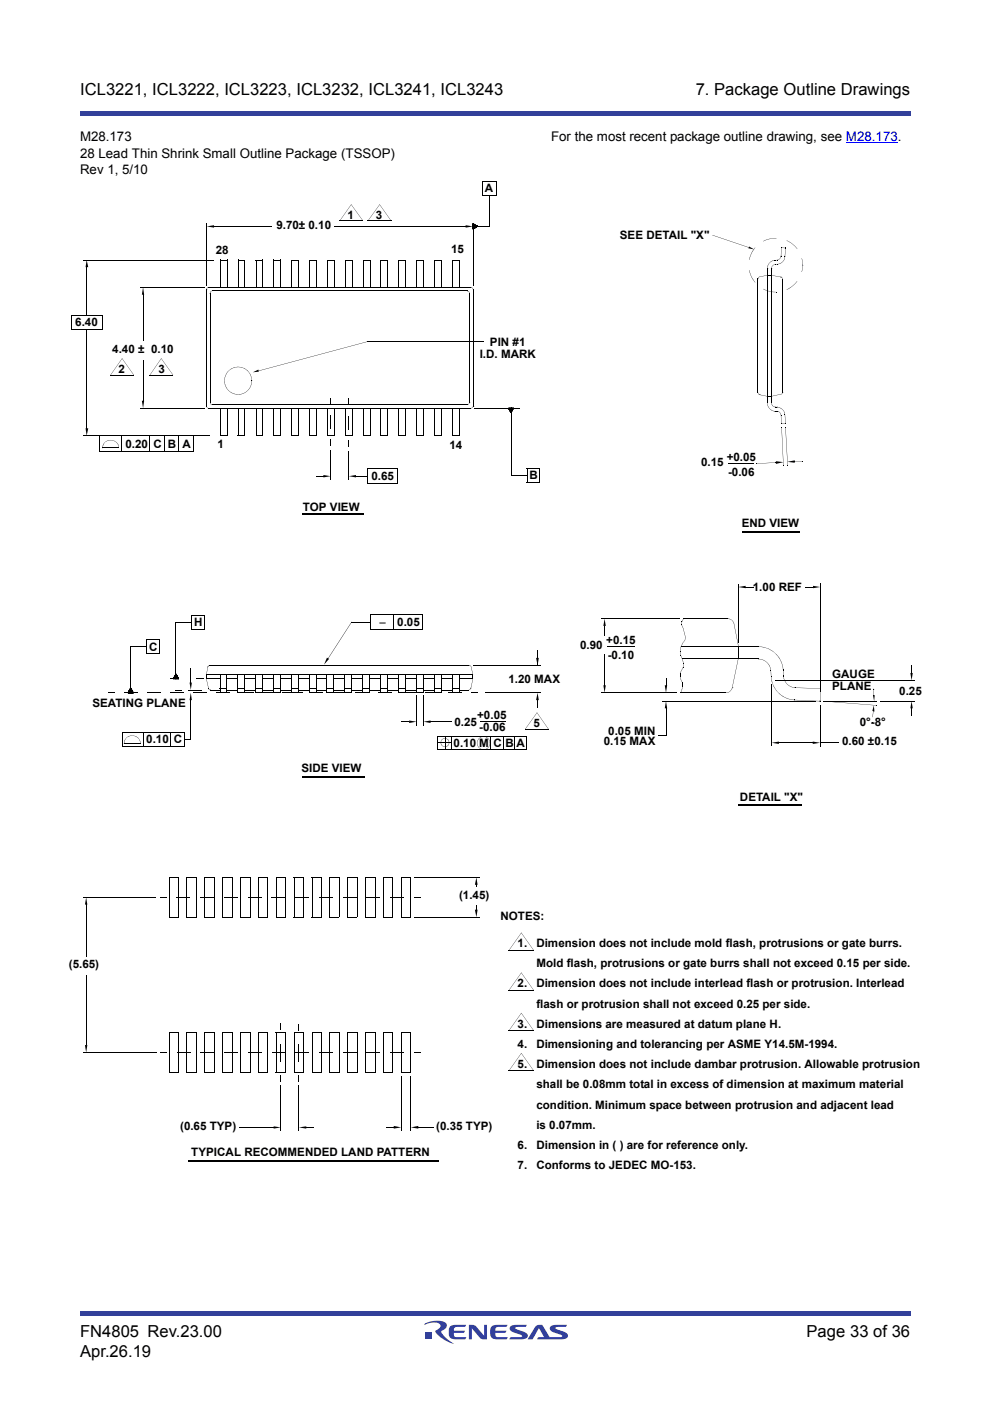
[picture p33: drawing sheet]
<svg xmlns="http://www.w3.org/2000/svg" width="210mm" height="297mm" viewBox="0 0 210 297" stroke-linecap="round" stroke-linejoin="round" font-family="sans-serif">
<defs><g id="words">
<g font-size="3.5">
<text x="17" y="20.1">ICL3221, ICL3222, ICL3223, ICL3232, ICL3241, ICL3243</text>
<text x="147.5" y="20.1">7. Package Outline Drawings</text>
<text x="17" y="283.4">FN4805 Rev.23.00</text>
<text x="17" y="287.6">Apr.26.19</text>
<text x="171" y="283.4">Page 33 of 36</text>
</g>
<g font-size="2.8">
<text x="17" y="29.9">M28.173</text>
<text x="116.8" y="29.9">For the most recent package outline drawing, see M28.173.</text>
<text x="17" y="33.4">28 Lead Thin Shrink Small Outline Package (TSSOP)</text>
<text x="17" y="37">Rev 1, 5/10</text>
</g>
<g font-size="2.5">
<text x="102.8" y="40.7">A</text>
<text x="73.7" y="46.4">1</text>
<text x="79.7" y="46.4">3</text>
<text x="45.8" y="53.8">28</text>
<text x="58.6" y="48.5">9.70± 0.10</text>
<text x="95.7" y="53.6">15</text>
<text x="131.4" y="50.6">SEE DETAIL &quot;X&quot;</text>
<text x="16" y="69.2">6.40</text>
<text x="23.8" y="74.9">4.40 ± 0.10</text>
<text x="101.7" y="75.8">I.D. MARK</text>
<text x="103.9" y="73.3">PIN #1</text>
<text x="25.1" y="79">2</text>
<text x="33.6" y="79">3</text>
<text x="26.6" y="94.9">0.20 C B</text>
<text x="38.7" y="94.9">A</text>
<text x="46.1" y="95.1">1</text>
<text x="95.3" y="95.2">14</text>
<text x="78.8" y="101.8">0.65</text>
<text x="112.2" y="101.6">B</text>
<text x="148.6" y="98.8">0.15</text>
<text x="154.1" y="97.7">+0.05</text>
<text x="154.4" y="100.8">-0.06</text>
<text x="64.2" y="108.4">TOP VIEW</text>
<text x="157.3" y="111.7">END VIEW</text>
<text x="159.6" y="125.3">1.00 REF</text>
<text x="31.6" y="138">C</text>
<text x="41.1" y="132.7">H</text>
<text x="80.3" y="132.7">-</text>
<text x="84.2" y="132.7">0.05</text>
<text x="123" y="137.6">0.90</text>
<text x="128.5" y="136.6">+0.15</text>
<text x="128.8" y="139.6">-0.10</text>
<text x="176.4" y="143.7">GAUGE</text>
<text x="19.6" y="149.9">SEATING PLANE</text>
<text x="107.8" y="144.7">1.20 MAX</text>
<text x="176.4" y="146.4">PLANE</text>
<text x="190.7" y="147.3">0.25</text>
<text x="96.3" y="153.8">0.25</text>
<text x="101.2" y="152.5">+0.05</text>
<text x="101.6" y="155.1">-0.06</text>
<text x="113.1" y="154.1">5</text>
<text x="129" y="155.8">0.05 MIN</text>
<text x="182.3" y="154">0°-8°</text>
<text x="31" y="157.6">0.10</text>
<text x="36.8" y="157.6">C</text>
<text x="96.2" y="158.3">0.10 M</text>
<text x="104.6" y="158.3">C B</text>
<text x="109.5" y="158.3">A</text>
<text x="128" y="157.9">0.15 MAX</text>
<text x="178.5" y="158">0.60 ±0.15</text>
<text x="63.9" y="163.7">SIDE VIEW</text>
<text x="156.9" y="169.8">DETAIL &quot;X&quot;</text>
<text x="97.3" y="190.6">(1.45)</text>
<text x="106.1" y="195.1">NOTES:</text>
<text x="109.7" y="200.7">1.</text>
<text x="113.7" y="200.7">Dimension does not include mold flash, protrusions or gate burrs.</text>
<text x="14.6" y="205.3">(5.65)</text>
<text x="109.7" y="209.3">2.</text>
<text x="113.7" y="205">Mold flash, protrusions or gate burrs shall not exceed 0.15 per side.</text>
<text x="113.7" y="209.3">Dimension does not include interlead flash or protrusion. Interlead</text>
<text x="113.7" y="213.6">flash or protrusion shall not exceed 0.25 per side.</text>
<text x="109.7" y="217.9">3.</text>
<text x="113.7" y="217.9">Dimensions are measured at datum plane H.</text>
<text x="109.7" y="226.5">5.</text>
<text x="109.7" y="222.2">4.</text>
<text x="113.7" y="222.2">Dimensioning and tolerancing per ASME Y14.5M-1994.</text>
<text x="113.7" y="226.5">Dimension does not include dambar protrusion. Allowable protrusion</text>
<text x="113.7" y="230.8">shall be 0.08mm total in excess of dimension at maximum material</text>
<text x="38.2" y="239.6">(0.65 TYP)</text>
<text x="92.5" y="239.5">(0.35 TYP)</text>
<text x="113.7" y="235.1">condition. Minimum space between protrusion and adjacent lead</text>
<text x="113.7" y="239.4">is 0.07mm.</text>
<text x="40.6" y="245.1">TYPICAL RECOMMENDED LAND PATTERN</text>
<text x="109.7" y="243.6">6.</text>
<text x="113.7" y="243.6">Dimension in ( ) are for reference only.</text>
<text x="109.7" y="247.9">7.</text>
<text x="113.7" y="247.9">Conforms to JEDEC MO-153.</text>
</g>
</g></defs>
<g fill="#32409a">
<path d="M17 23.5h176v1h-176z"/>
<path d="M17 278h176v1.1h-176z"/>
</g>
<path d="M90 280h30.4v4.9h-30.4z" fill="#fff"/>
<g fill="#333f99">
<path d="M99.4 280.9h1l.4 .2 1.8 2.1v-2.3h.7v3.1l-1.4-.2-1.9-2.2v2.4h-.6z"/>
<path d="M95.4 281.3l.7-.4h2.7l-.2 .4-2 .1a.62 .62 0 0 0-.4 .7h2.4l-.3 .5h-2.1v.4l.2 .4 .2 .1h2.3l-.3 .4-2 .1a1.19 1.19 0 0 1-1.4-1.2v-1.2z"/>
<path d="M104.2 281.3l.7-.4h2.7l-.2 .4-2 .1a.62 .62 0 0 0-.4 .7h2.4l-.3 .5h-2.1v.4l.2 .4 .2 .1h2.3l-.3 .4-2 .1a1.19 1.19 0 0 1-1.5-1.2l.1-1.2z"/>
<path d="M108.2 281.2l.7-.3h2.8l-.2 .4-2.2 .2v.2l.5 .2a2.88 2.88 0 0 1 2.1 1.1 .74 .74 0 0 1-.9 .9l-3 .1 .2-.5 2.5-.1v-.3l-.5-.2a2.87 2.87 0 0 1-2.1-1z"/>
<path d="M113.6 281.2a1.57 1.57 0 0 1 1.4-.3l1.6 2.6 2.6-.1v-.3l-.5-.2a2.87 2.87 0 0 1-2.1-1 .74 .74 0 0 1 .8-1h2.8l-.2 .4-2.2 .2v.2l.5 .2a2.88 2.88 0 0 1 2.1 1.1 .74 .74 0 0 1-.8 .9l-5.7 .1 .2-.5h1.3l-1.1-1.9-1.4 2.4h-1z"/>
<path d="M90.2 282.4h1.4v1.4h-1.4z"/>
<path d="M90.1 280.6a4.9 4.9 0 0 1 4.4-.1 1.05 1.05 0 0 1-.7 1.6l-.3 .2a6 6 0 0 0 2.7 2.6 6.2 6.2 0 0 1-3.9-2.7l.2-.2a.93 .93 0 0 0 .7-1.3 4.1 4.1 0 0 0-3.2 .2z"/>
</g>
<g fill="#000">
<path d="M46.7 55.1l1.5 .1zM50.4 55.1l1.5 .1zM54.3 55.1l1.5 .1zM58.1 55.1l1.5 .1zM61.8 55.1l1.5 .1zM65.6 55.1l1.5 .1zM69.4 55.1l1.5 .1zM74.4 43.3l-2.3 3.5zM73.2 55.1l1.5 .1zM74.4 43.4l2.5 3.4zM77 55.1l1.5 .1zM80.5 43.3l-2.5 3.5z"/>
<path d="M80.7 55.1l1.5 .1zM80.5 43.4l2.4 3.4zM84.5 55.1l1.5 .1zM88.3 55.1l1.6 .1zM92.1 55.1l1.5 .1zM95.9 55.1l1.5 .1zM100.2 47.3h.2v1.3h-.2zM100.2 47.9h.2v.2h-.2zM100.2 48.4h.3v.1h-.3zM100.2 48.4h.2v.1h-.2zM100.2 48.5h.2zM100.2 48.5l.2 .1z"/>
<path d="M100.2 48.4h.2v.2h-.2zM100.2 47.5h.2zM100.2 47.6l.2-.1zM100.2 47.6h.2zM100.2 47.7l.2-.1zM100.2 47.8l.2-.1zM100.2 47.8h.2zM100.2 47.9l.2-.1zM100.2 47.9h.2zM100.2 48h.2zM100.2 48.1l.2-.1zM100.2 48.1h.2z"/>
<path d="M100.2 48.2l.2-.1zM100.2 48.2h.2zM100.2 48.3l.2-.1zM100.2 48.3h.2zM100.2 48.4l.2-.1zM100.2 47.5l.2-.1zM100.2 47.4h.2zM100.3 47.3v.2zM100.3 48h.2zM100.2 47.9l.2-.1 .1 .2h-.2zM100.2 48l.2-.1zM100.4 47.9v.2z"/>
<path d="M100.3 48.5h.2zM100.2 48.4l.2-.1 .1 .1-.2 .1zM100.4 48.4v.2zM100.2 48.5l.2-.1zM100.3 47.5h.1zM100.4 47.9l-.1 .2zM100.4 48h.2zM100.2 47.9l.2-.1 .1 .2h-.1zM100.3 48l.2-.1zM100.5 47.9l-.1 .2zM100.2 47.9l.2-.1 .1 .1-.1 .2zM100.4 48.4h.2z"/>
<path d="M100.2 48.2h.2l.1 .1-.1 .1zM100.5 48.3l-.1 .2zM100.2 48.3l.2-.1 .1 .1-.1 .2zM100.4 48.5h.2zM100.2 48.3l.2-.1 .1 .2-.1 .1zM100.5 48.4l-.1 .2zM100.2 48.4l.2-.1 .1 .1-.1 .1zM100.3 47.5h.2zM100.3 47.6l.2-.1zM100.4 48.1l.2-.1zM100.2 47.8l.2-.1 .2 .3-.2 .1zM100.4 48l.2-.1z"/>
<path d="M100.6 47.9l-.1 .2zM100.2 47.9l.2-.1 .2 .1-.2 .2zM100.4 48.5l.2-.1zM100.2 48.2l.2-.1 .2 .2-.2 .2zM100.6 48.3l-.1 .2zM100.2 48.3l.2-.2 .2 .2-.2 .2zM100.4 47.6l.2-.1zM100.5 47.9v.2zM100.5 48.1l.2-.1zM100.2 47.8l.2-.2 .2 .4-.1 .1zM100.6 47.9v.2zM100.2 47.8l.2-.1 .2 .2-.1 .2z"/>
<path d="M100.5 48.4l.2-.1zM100.2 48.1l.2-.1 .2 .3-.1 .1zM100.6 48.3v.2zM100.5 48.5l.2-.1zM100.2 48.1l.2-.1 .2 .3-.1 .2zM100.2 48.2l.2-.1 .2 .2-.1 .2zM100.4 47.6h.2zM100.2 47.7l.2-.1 .3 .4-.2 .1zM100.5 48l.2-.1zM100.2 47.8l.2-.2 .3 .4-.2 .1zM100.2 48.1l.2-.1 .3 .3-.2 .1zM100.5 47.6h.2z"/>
<path d="M100.6 47.6v.2zM100.6 48.1l.2-.1zM100.2 47.6l.2-.1 .4 .5-.2 .1zM100.6 48l.2-.1zM100.8 47.9l-.1 .2zM100.4 47.6l.4 .3-.2 .2-.4-.4zM100.8 48.2l-.1 .2zM100.4 48.1l.1-.2 .3 .3-.2 .1zM100.8 48.3l-.1 .2zM100.4 47.9l.4 .4-.2 .1-.3-.3zM100.6 47.7l.2-.1zM100.7 47.9l-.1 .2z"/>
<path d="M100.4 47.9l.4 .3-.2 .1-.3-.2zM100.7 48.1l.2-.1zM100.2 47.6l.2-.1 .4 .5-.1 .1zM100.8 47.9v.2zM100.2 47.6l.2-.1 .4 .4-.1 .2zM100.8 48.1v.2zM100.5 48.1l.1-.2 .2 .2-.1 .2zM100.8 48.2v.2zM100.4 48.1l.2-.2 .2 .3-.1 .1zM100.6 47.8l.2-.1zM100.7 47.9v.2zM100.6 47.9l.2 .2-.1 .2-.2-.2z"/>
<path d="M100.5 47.9l.3 .3-.1 .1-.3-.2zM100.9 48.1l-.1 .2zM100.5 48.1l.2-.2 .2 .2-.2 .2zM100.9 47.9l-.1 .2zM100.2 47.6l.2-.2 .5 .5-.2 .2zM100.2 47.5l.2-.1 .5 .6-.2 .1zM100.3 47.6l.1-.1 .5 .5-.2 .1zM100.7 47.8l.2-.1zM100.6 47.9l.3 .2-.1 .2-.3-.2zM100.8 47.6v.2zM100.9 48.1v.2zM100.7 48.1l.1-.2 .1 .2-.1 .1z"/>
<path d="M100.6 48.1l.2-.2 .1 .2-.1 .2zM100.8 48l.1-.1zM100.9 47.9v.2zM100.3 47.6l.1-.2 .5 .5-.1 .2zM100.8 48.1l.2-.1zM100.4 47.6l.1-.1 .4 .5-.1 .1zM100.4 47.6l.1-.1 .4 .4-.1 .2zM100.4 47.6l.2-.1 .3 .5-.1 .1zM100.8 47.8l.1-.1zM100.8 47.8h.1zM100.7 47.9l.2 .2-.1 .1-.2-.1zM100.7 47.9l.2 .2-.1 .2-.2-.2z"/>
<path d="M100.8 48l.2-.1zM101 47.9l-.1 .2zM100.4 47.6l.2-.1 .4 .4-.1 .2zM100.5 47.7l.1-.1 .4 .3-.1 .2zM100.9 48.1l.1-.1zM100.5 47.7l.2-.1 .3 .4-.1 .1zM100.8 47.8h.2zM101 48.1v.2zM100.8 47.9l.2 .2-.1 .1-.2-.1zM101 48.1v.1zM100.9 47.9l.1 .2-.1 .1-.1-.1zM101 47.9v.2z"/>
<path d="M100.7 47.6l.3 .3-.1 .2-.3-.3zM101.1 48.1l-.1 .2zM100.8 48.1l.1-.2 .2 .2-.2 .1zM101.1 48l-.1 .2zM100.9 48.1l.2-.1zM100.9 48l.2-.1zM101.1 47.9l-.1 .2zM100.8 47.6l.3 .3-.2 .2-.3-.3zM100.7 47.8l.1-.2 .3 .4-.2 .1zM100.7 47.8l.1-.1 .3 .2-.2 .2zM100.7 47.8l.2-.1 .2 .3-.2 .1zM100.9 47.9l.2-.1z"/>
<path d="M100.8 47.9l.2 .2v.1l-.2-.1zM101 48v.2zM100.9 47.9l.1 .1v.2l-.2-.1zM101 47.9h.2v.3h-.2zM101 47.9h.2v.2h-.2zM101.1 48v.2zM101 48.1l.2-.1zM100.8 47.8l.1-.1 .2 .3-.1 .1zM101.1 47.9v.2zM100.8 47.9l.1-.1 .2 .1-.1 .2zM101 48h.2zM100.9 47.9l.1-.1 .2 .2h-.2z"/>
<path d="M101 47.9l.2-.1zM100.9 47.9h.2zM101 47.9l.1 .1-.1 .2-.1-.1zM100.9 47.7l.2 .2-.1 .2-.2-.3zM101 47.9h.3v.2h-.3zM101.2 47.9l-.1 .2zM100.9 47.9l.1-.1 .2 .1-.1 .2zM100.9 47.9l.2-.1 .1 .1-.1 .2zM101.1 48h.2zM101 47.9l.2-.1v.2h-.1zM101 48l.2-.1zM101 47.9h.2z"/>
<path d="M101.1 47.9h.2v.2h-.2zM101.3 47.9l-.1 .2zM101.1 48l.2-.1zM101.2 47.9v.2zM100.4 47.4l.8 .5v.2l-.9-.6zM101.2 47.9l.1 .1zM100.3 48.5l.9-.6v.2l-.8 .5zM151.1 49.8l7.6 2.7zM158.8 57.3l.9 2.1-.5-1zM159 54.5l-.1 .6zM159.7 59.4l.3 .4zM160 59.8l.1 .1z"/>
<path d="M160.1 52.5l-1.1 2 .4-1.1zM161.1 58.7l1.6-.3zM160.9 58.7h.2l-.4 .4zM161.8 51.1l.4-.2zM162.6 56.9l.1 1.5zM162.6 58.3l1 .1zM162.2 50.9l.6-.1zM163.5 56.9l.1 1.5zM163.3 55.6l1-.4-1.1 .5-.6 1.2 .2-.7zM163.8 56.3l.6-.3-.6 .3-.3 .6zM162.8 50.7l1.8-.2zM164.8 56l.6-.1 .5-.4 .4-.5 .1-.6a1.53 1.53 0 0 1-1.6 1.6z"/>
<path d="M164.8 55.1l.5-.3 .3-.5a.74 .74 0 0 1-.8 .8zM164.4 56h.4zM164.3 55.2l.5-.1zM165.6 52.5v1.8zM165.6 58.7l.3 .2v.3zM165.7 52.5l.8 .1zM166.5 52.6l-.1 1.8zM166.8 50.9l.4 .3zM167.2 51.2l.5 .3zM169 59.6l-.1 .2zM167.6 51.5l.9 .6 .6 .7zM170.1 56.2l-.1 1.5z"/>
<path d="M169.9 54.8l.2 .2zM170 55l.2 .6zM170.1 55.6l.1 .6zM25.9 76l-2.4 3.5zM25.9 76l2.4 3.5zM34.2 76l-2.4 3.5zM34.2 76l2.5 3.5zM43.9 61l.3-.1-.4 .5zM44.6 61.8l.4-.1-.3 .1-.1 .4zM54.8 78.6l23.2-6.2zM99.1 61.6l.3 .2 .2 .4zM99.8 60.9l.4 .1 .2 .4z"/>
<path d="M161.8 61.2l2.1 .7-1.1-.2zM163.9 61.9l.5 .1zM164.4 61.9l.2 .1zM166.8 61.4l1.7-1.2-.8 .8zM168.8 59.8l-.3 .4zM22.4 93.6a1.68 1.68 0 0 1 1.8-.2 1.68 1.68 0 0 1 1 1.5l-.2-.6-.4-.5-.5-.3-.6-.2-.7 .2-.6 .3-.4 1.1a1.22 1.22 0 0 1 .6-1.3zM43.8 86.1l.4 .5-.3-.2zM44.5 85.4l.5 .4-.3-.1zM46.7 92.4h1.5zM50.4 92.4h1.5zM48.6 78.5a2.87 2.87 0 0 1 3.1-.5 2.87 2.87 0 0 1 1.7 2.7l-.1-.6a2.82 2.82 0 0 0-1.2-1.8 2.8 2.8 0 0 0-2.2-.4l-1 .4-.4 .4-.8 1.4a2.95 2.95 0 0 0 .4 2.3v-.1a2.82 2.82 0 0 0 1.8 1.2 2.91 2.91 0 0 0 2.2-.4l.8-.7 .4-1.1 .1-.6a2.92 2.92 0 0 1-4.2 2.7 2.92 2.92 0 0 1-.6-4.9zM54.3 92.4h1.4z"/>
<path d="M58.1 92.4h1.4zM61.8 92.4h1.5zM65.6 92.4h1.5zM69.4 92.4h1.5zM70.1 84.5l.1 1.4zM70.1 93.1l.1 1.4zM73.2 92.4h1.5zM73.9 84.5l.1 1.4zM73.9 93.3l.1 1.4zM77 92.4h1.5zM80.7 92.4h1.5zM84.5 92.4h1.5z"/>
<path d="M88.3 92.4h1.5zM92.1 92.4h1.5zM95.9 92.4h1.5zM99 85.8l.4-.2 .1-.3a.37 .37 0 0 1-.5 .5zM99.8 86.5l.3-.1 .2-.3a.39 .39 0 0 1-.5 .4zM107.7 86.5l.1 .1zM107.7 86.5h.2v.1h-.2zM107.7 86.5h.2zM107.8 86.5h.1v.1h-.1zM107.8 86.6h.1zM107.8 86.5h1.2v.1h-1.2zM107.7 86.7h.2z"/>
<path d="M107.9 86.5l.2 .1-.2 .1-.1-.1zM107.7 86.6l.2 .1zM107.9 86.5v.2zM107.8 86.8l.2 .1zM108.1 86.5l.1 .1-.2 .3-.1-.2zM107.8 86.7l.2 .1zM108.1 86.5l.1 .1-.2 .2-.1-.1zM107.9 86.7l.1 .1zM108 86.5l.1 .1-.1 .2-.1-.1zM107.8 86.7h.2zM108 86.5l.1 .1-.1 .1-.1-.1zM107.9 86.5l.2 .1z"/>
<path d="M107.9 86.7l.2-.2 .1 .1-.2 .2zM107.9 86.9h.2zM108.2 86.5l.2 .1-.3 .3-.2-.1zM107.9 86.8l.2 .1zM108.2 86.5l.1 .1-.2 .3-.2-.2zM107.9 86.8l.4-.3 .1 .1-.3 .3zM107.9 87l.2 .1zM108.3 86.6l.1 .1-.3 .4-.1-.2zM107.9 86.9l.2 .1zM108.3 86.6l.1 .1-.3 .3-.1-.1zM108 86.4l.1 .2zM108 86.5l.2 .1z"/>
<path d="M108 86.9l.3-.2 .1 .1-.3 .3zM108 86.9l.3-.3 .1 .1-.3 .3zM108 87.1l.2 .1zM108.3 86.8l.1 .1-.2 .3-.1-.1zM108 87.1h.2zM108.3 86.7l.1 .2-.2 .2-.1-.1zM108 87l.2 .1zM108.3 86.7l.1 .1-.2 .3-.1-.2zM108.1 86.5l.1 .1zM108.1 87.1l.2-.2 .1 .1-.2 .2zM108.1 87l.2-.2 .1 .1-.2 .2zM108.1 87.2h.1z"/>
<path d="M108.3 86.9l.1 .2-.2 .1-.1-.1zM108.1 87.1l.1 .1zM108.3 86.9l.1 .1-.2 .2-.1-.1zM108.1 86.5l.2 .1zM108.1 87.2l.1 .1zM108.3 87l.1 .1-.2 .2-.1-.1zM108.1 87.1l.2-.1 .1 .1-.2 .2zM108.2 86.5l.2 .1zM108.1 87.2l.2 .1zM108.3 87.1l.1 .1-.1 .1-.1-.1zM108.1 87.3l.2 .1zM108.3 87.1l.1 .1-.1 .2-.1-.2z"/>
<path d="M108.2 87.2l.1-.1 .1 .2h-.1zM108.2 87.2h.1l.1 .1-.1 .1zM108.2 87.3h.3v.2h-.3zM108.2 87.3l.2 .1zM108.3 87.2l.1 .2zM108.2 87.4h.2zM108.2 87.4l.2 .1zM108.3 87.3l.1 .2zM108.3 86.5h.2v.2h-.2zM108.3 86.5h.2v.1h-.2zM108.3 86.6h.2zM108.3 87.4h.2v.1h-.2z"/>
<path d="M108.3 87.4h.2zM108.3 87.5h.2zM107.7 86.6l.2-.1 .6 .9-.2 .1zM108.3 87.4l.1 .1zM108.8 86.5l.2 .1-.5 .9-.2-.1zM108.3 86.9l.2 .1zM108.2 87l.2 .1zM108.8 86.5l.1 .1-.5 .5-.1-.2zM108.3 86.9h.2zM108.2 86.9l.2 .1zM108.7 86.5l.1 .1-.4 .4-.1-.1zM108.3 86.9l.1 .2z"/>
<path d="M108.6 86.5l.2 .1-.4 .4-.1-.1zM108.3 86.8l.2 .1zM108.2 86.9h.2zM108.6 86.5l.2 .1-.4 .3-.1-.1zM108.3 86.7l.2 .1zM108.2 86.8l.2 .1zM108.6 86.5l.1 .1-.3 .3-.1-.2zM108.3 86.8l.1 .1zM108.5 86.5l.1 .1-.2 .3-.1-.1zM108.3 86.7h.2zM108.2 86.7l.2 .1zM108.5 86.5l.1 .1-.2 .2-.1-.1z"/>
<path d="M108.3 86.7l.1 .1zM108.4 86.5l.2 .1-.1 .2-.2-.1zM108.3 86.6l.2 .1zM108.2 86.7h.2zM108.4 86.5l.2 .1-.2 .1-.1-.1zM108.3 86.6l.1 .1zM108.4 86.5l.1 .2zM108.3 87l.1 .2zM108.8 86.5l.1 .1-.5 .5-.1-.1zM108.2 87.1h.2zM108.3 87l.2 .1zM108.3 87.1h.2z"/>
<path d="M108.3 87.1l.1 .1zM108.8 86.6l.1 .1-.5 .5-.1-.1zM108.2 87.1l.2 .1zM108.3 87.1l.1 .2zM108.7 86.7l.1 .1-.4 .4-.1-.1zM108.3 87.1l.2 .1zM108.2 87.2h.2zM108.7 86.7l.1 .2-.4 .3-.1-.1zM108.6 86.8l.2 .1-.4 .4-.1-.1zM108.6 86.9l.1 .1-.3 .3-.1-.1zM108.3 87.2h.2zM108.2 87.2l.2 .1z"/>
<path d="M108.6 86.9l.1 .2-.3 .2-.1-.1zM108.3 87.2l.2 .1zM108.3 87.3l.1 .1zM108.5 87l.1 .1-.2 .3-.1-.1zM108.5 87.1l.1 .1-.2 .2-.1-.2zM108.4 87.1l.2 .1-.1 .2-.2-.1zM108.3 87.3l.2 .1zM108.4 87.2l.2 .1-.2 .1-.1-.1zM108.4 87.3l.1 .1zM108.4 87.3l.1 .2zM108.3 86.5l.2 .1zM108.4 86.4l.1 .2z"/>
<path d="M108.4 87.2l.1 .2zM108.5 86.4l.1 .2zM108.4 86.5l.2 .1zM108.5 87.1l.1 .1zM108.4 87.2h.2zM108.5 86.5l.2 .1zM108.5 87l.1 .1zM108.5 87.1h.2zM108.6 86.5l.2 .1zM108.6 86.8l.1 .2zM108.6 86.9l.2 .1zM108.7 86.4l.1 .2z"/>
<path d="M108.7 86.8l.1 .1zM108.7 86.5l.2 .1zM108.7 86.6l.1 .2zM108.7 86.7l.2 .1zM108.8 86.5l.1 .1zM108.8 86.4l.1 .2zM108.8 86.5l.1 .2zM108.8 86.6l.1 .1zM108.9 86.4l.1 .2zM108.8 86.5l.2 .1zM160.7 83.2l.4 .5-.3-.2zM161.1 83.7l1.6 .3z"/>
<path d="M162.6 84l1 .1zM162.6 84l.1 1.4zM162.6 85.4l.6 1.2 .5 .4 .6 .2a1.61 1.61 0 0 1-1.6-1.5zM163.5 84l.1 1.4zM163.6 84l2-.4zM163.5 85.4l.3 .6 .6 .3-.6-.2zM164.3 87.2h.5zM164.4 86.3h.4zM164.8 87.2l.6 .2 .2 .6-.3-.5zM165.9 83.1l.1 .2-.4 .3zM165.6 88l.1 1.9zM164.8 86.3a1.65 1.65 0 0 1 1.6 1.6l-.1-.5-.4-.5z"/>
<path d="M166.4 87.9l.2 1.9zM165.7 89.8h.8zM166.5 90.7l.5 7.9zM168.5 97.8h1.6zM67 100.9l1.6 .1zM74.5 131.8l-4.9 7.8zM144.2 138l.2 .9zM144.3 139l.4 .7zM144.4 137.1l-.2 1zM144.5 132.5l.4 .7zM144.5 131.8v.7zM144.6 139.7l.4 1z"/>
<path d="M144.7 136.3l-.3 .8zM144.8 133.2l.3 1.2zM144.9 131.2l-.4 .6zM145.1 134.4l.2 .7zM145.2 135.7l-.4 .7zM145.3 135.1l-.1 .7zM154.3 131.2a1.21 1.21 0 0 1 1.3 1.1l-.5-.8zM155.6 132.3l.9 4.8zM158.1 124.4l1.7 .1zM170.8 124.4l1.6 .1zM22.8 146.9h1.5zM27.1 146.8h1.2v.2h-1.2z"/>
<path d="M27.1 146.8l.1 .2zM27.1 146.8h.2v.2h-.2zM27.1 146.7h.2v.3h-.2zM27.1 146.9h.2zM27.2 146.8l.1 .2zM27.2 146.6v.2zM27.3 146.7l.2 .1-.1 .2-.2-.2zM27.2 146.7v.2zM27.3 146.7l.1 .1-.1 .2-.1-.1zM27.3 146.7l.1 .1-.1 .1-.1-.1zM27.1 146.8l.2-.1zM27.2 146.9l.2-.1z"/>
<path d="M27.2 146.6h.2zM27.2 146.7l.2-.1 .2 .2-.1 .1zM27.3 146.6v.1zM27.4 146.6l.2 .2-.1 .1-.2-.2zM27.2 146.7l.2-.1zM27.2 146.7l.2-.1 .2 .2-.2 .1zM27.2 146.7h.2zM27.2 146.8l.2-.1 .1 .1-.2 .1zM27.4 146.8l-.1 .2zM27.4 146.8v.2zM27.4 146.5l-.1 .1zM27.4 146.5l.4 .3-.1 .1-.4-.3z"/>
<path d="M27.2 146.6l.2-.1zM27.4 146.5l.3 .3-.1 .1-.3-.3zM27.4 146.5l-.1 .2zM27.4 146.5l.3 .3-.1 .1-.3-.2zM27.3 146.6h.1zM27.3 146.7l.1-.1 .3 .2-.2 .1zM27.5 146.8l-.1 .2zM27.4 146.3v.2zM27.5 146.3l.3 .3-.1 .1-.3-.2zM27.3 146.4h.2zM27.3 146.5l.2-.1 .3 .3-.1 .1zM27.4 146.4v.1z"/>
<path d="M27.5 146.4l.3 .3-.1 .1-.3-.3zM27.3 146.5l.2-.1zM27.3 146.5l.2-.1 .3 .3-.1 .2zM27.3 146.9h.2zM27.5 146.2v.1zM27.6 146.2l.2 .2-.1 .1-.2-.2zM27.4 146.3l.2-.1zM27.4 146.3l.2-.1 .2 .3-.1 .1zM27.5 146.3v.1zM27.6 146.3l.2 .2-.1 .1-.2-.2zM27.4 146.4l.2-.1zM27.4 146.4l.2-.1 .2 .2-.1 .2z"/>
<path d="M27.4 146.4h.2zM27.4 146.5l.2-.1 .2 .2-.1 .1zM27.4 146.9h.2zM27.5 146.1v.2zM27.6 146.1l.2 .1-.1 .2-.2-.1zM27.6 145.9h.2v.2h-.2zM27.5 146.2h.1zM27.5 146.3l.1-.1 .2 .2-.1 .1zM27.6 146.2l-.1 .1zM27.6 146.2l.2 .1-.1 .2-.2-.2zM27.5 146.3l.1-.1zM27.5 146.9h.2z"/>
<path d="M27.6 146.8v.2zM27.6 146.1l-.1 .2zM27.6 146.2l.2 .1-.1 .1-.2-.1zM27.5 146.2l.1-.1zM27.5 146.2l.1-.1 .2 .2-.1 .1zM27.6 146.7h.2v.3h-.2zM27.6 146.8h.2v.2h-.2zM27.6 146.9h.2zM27.6 146.1v.2zM27.6 146.1h.2l-.1 .2h-.1zM27.6 146v.2zM27.6 146l.2 .1-.1 .2-.1-.1z"/>
<path d="M27.6 146h.2zM27.6 146.1v.1zM27.7 146.1l.1 .1-.1 .1-.1-.1zM27.5 146.1l.2-.1zM27.7 146l.1 .2-.1 .1-.2-.1zM27.7 146.8v.2zM27.6 146l.1-.1zM27.7 145.9v.2zM27.8 146.2l-.1 .2zM27.8 146.1v.2zM27.8 146.1l-.1 .2zM27.6 146.1l.2-.1v.2h-.2z"/>
<path d="M27.6 146.1h.2zM27.8 145.9l-.1 .2zM27.7 146.5l.1-.1zM27.6 146.4l.2-.1zM27.7 146.5l.1-.2 .4 .5-.1 .1zM27.8 146.3l-.1 .2zM27.6 146.4h.2zM27.7 146.5l.1-.1 .4 .4-.2 .1zM27.7 146.5h.1zM27.6 146.5l.2-.1zM27.8 146.4l-.1 .2zM27.7 146.5l.1-.1 .3 .4-.1 .1z"/>
<path d="M27.7 146.6h.1zM27.7 146.5v.1zM27.8 146.5l.3 .3-.1 .1-.3-.3zM27.8 146.5l-.1 .2zM27.6 146.6l.2-.1zM27.7 146.6l.1-.1 .2 .3-.1 .1zM27.6 146.6h.2zM27.7 146.7l.1-.1 .2 .2-.1 .1zM27.7 146.7h.1zM27.6 146.7l.2-.1zM27.8 146.6l-.1 .2zM27.7 146.8h.1z"/>
<path d="M27.7 146.6v.2zM27.8 146.7l.1 .1-.1 .1-.1-.1zM27.8 146.7l-.1 .2zM27.6 146.8l.2-.1zM27.7 146.9l.2-.1zM27.8 146.8l-.1 .2zM27.7 146.4l.1-.1 .4 .5-.1 .1zM27.7 146.4l.1-.1 .5 .5-.1 .1zM27.7 146.4h.1zM27.6 146.3l.2-.1zM27.7 146.3l.1-.1 .4 .5-.1 .2zM27.7 146.3l.1-.1 .4 .5-.1 .1z"/>
<path d="M27.7 146.3l.1-.1 .4 .5-.2 .1zM27.7 146.3l.1-.1 .4 .4-.2 .1zM27.6 146.2h.2zM27.7 146.3l.1-.1 .4 .3-.2 .2zM27.8 146.2l-.1 .1zM27.7 146.3l.1-.1 .3 .4-.1 .1zM27.7 146.3l.1-.1 .3 .3-.1 .1zM27.6 146.2l.2-.1zM27.7 146.2l.1-.1 .3 .4-.1 .1zM27.7 146.1v.1zM27.8 146.1l.3 .3-.1 .1-.3-.3zM27.7 146.2l.1-.1 .2 .3-.1 .1z"/>
<path d="M27.8 146.1l.2 .2-.1 .2-.2-.3zM27.6 146.1l.2-.1zM27.7 146.2l.1-.2 .2 .2-.1 .1zM27.7 146.2l.1-.2 .1 .2-.1 .1zM27.7 146v.2zM27.8 146l.1 .2-.1 .1-.1-.1zM27.7 146.1l.1-.1 .1 .2-.1 .1zM27.7 146.1l.1-.1 .1 .1-.1 .1zM27.8 146l-.1 .2zM27.7 146.1l.2-.1zM27.6 146l.2-.1zM27.7 146l.1-.1 .5 .9-.1 .1z"/>
<path d="M27.7 145.9l.1 .1zM27.7 145.9l.1 .1-.5 .9-.2-.1zM27.7 146.7l.1-.1 .2 .2-.2 .1zM27.6 146.7h.2zM27.7 146.8l.1-.1 .1 .1-.2 .1zM27.7 146.2l.1-.2 .2 .3-.1 .1zM27.7 146.1h.2zM27.7 146.1l.1-.1 .1 .2h-.2zM27.8 146v.2zM27.7 146.9h.2zM27.9 146l-.1 .2zM27.7 146.2h.2z"/>
<path d="M27.9 146.8v.2zM27.8 146.3h.2zM27.9 146.2v.1zM27.8 146.3l.2-.1zM27.9 146.1v.2zM27.8 146.9h.2zM27.9 146.9h.1zM28 146.2l-.1 .2zM27.9 146.4h.1zM27.9 146.9h.2zM27.9 146.5h.2zM28 146.3v.2z"/>
<path d="M28 146.9h.2zM28.1 146.8v.2zM28 146.7l.2-.1zM28.1 146.5v.2zM28 146.6h.2zM28.1 146.4v.2zM28.2 146.8l-.1 .2zM28 146.8h.2zM28.2 146.6l-.1 .2zM28 146.7h.2zM28.2 146.5l-.1 .2zM28.2 146.8v.2z"/>
<path d="M28.1 146.9h.2zM28.1 146.9l.2-.1zM28.2 146.7v.2zM28.3 146.8v.2zM28.2 146.9h.2zM27 156.3a1.8 1.8 0 0 1 2.8 1.3l-.6-1.2-.5-.3-.7-.1-.6 .1-.6 .3-.4 1.2a1.24 1.24 0 0 1 .6-1.3zM36.3 143.8l1.4 .1zM36.7 143.8h1.1v.2h-1.1zM36.6 143.9h.2zM36.7 143.8l.1 .2zM36.7 143.8l.2 .1zM36.7 143.7l.1 .2z"/>
<path d="M36.8 143.8l.1 .2zM36.8 143.7l.1 .2zM36.7 143.7h.2zM36.7 143.6l.2 .1zM36.9 143.8l.1 .2zM36.8 143.9h.2zM36.9 143.6l.1 .2zM36.9 143.5l.1 .1zM36.9 143.8l.2 .1zM36.9 143.4l.1 .2zM37 143.8l.1 .2zM37 143.8l.1 .1z"/>
<path d="M37 143.3l.1 .1zM37 143.3l.1 .2zM37.1 146.3h1.4zM37.2 143.8h.2v.2h-.2zM37.2 143.9h.2zM37.2 143h.2v.2h-.2zM37.2 142.9h.2v.3h-.2zM37.2 142.9h.2v.2h-.2zM37.2 143h.2zM37.1 143.8v.2zM37.1 143.2l.1 .2zM37.1 143.8l.1 .2z"/>
<path d="M37.1 143.3l.1 .1zM37.1 143.1l.1 .1zM37.1 143.1l.1 .2zM37.2 143.8l.2 .1zM37.1 143.8l.2 .1zM37.2 143.3l.1 .1zM37.2 143.2l.1 .1zM37.2 143.1l.1 .1zM37.2 143l.2 .1zM37.1 143l.2 .2zM37.2 143.4l.1 .2zM37.2 143.4l.2 .1z"/>
<path d="M36.8 143.8l.4-.4 .1 .1-.4 .4zM37.2 143.4l.1 .1zM37.2 143.4h.2zM37.2 143.4l.1 .1-.4 .4-.1-.1zM36.8 143.8l.4-.4 .1 .2-.4 .3zM37.2 143.5l.1 .1zM37.3 143.4v.2zM37.2 143.4l.1 .2-.3 .3-.1-.1zM37.2 143.5l.1 .2zM37.2 143.5l.2 .1zM37.2 143.5l.1 .1-.3 .3-.1-.1zM37.2 143.5l.1 .1-.2 .3-.2-.1z"/>
<path d="M37.2 143.6l.1 .2zM37.2 143.6l.2 .1zM37 143.8l.2-.2 .1 .1-.2 .2zM37.2 143.6l.1 .1zM37.3 143.5v.2zM37.2 143.6l.1 .1-.2 .2-.1-.1zM37.2 143.7h.1zM37.2 143.7l.1 .2zM37.2 143.7h.2zM37.1 143.8l.1-.1 .1 .1-.1 .1zM37.2 143.7l.1 .1zM37.2 143.8l.1 .2z"/>
<path d="M37.2 143.8l.1 .1zM37.2 143.3l.2 .1zM37.2 143.3l.1 .1-.5 .5-.1-.1zM37.3 143.3v.1zM37.2 143.3l.1 .1-.4 .5-.2-.1zM37.2 143.3l.1 .2zM37.3 143.2v.2zM37.2 143.2l.2 .1zM36.7 143.7l.5-.5 .1 .2-.4 .4zM37.2 143.3l.1 .1-.4 .4-.1-.1zM36.8 143.6l.4-.4 .1 .2-.4 .3zM37.2 143.2l.1 .1-.4 .4-.1-.1z"/>
<path d="M36.8 143.6l.4-.4 .1 .1-.4 .4zM37.3 143.2v.1zM37.2 143.2l.1 .1-.3 .4-.1-.1zM36.9 143.5l.3-.3 .1 .1-.3 .3zM37.3 143.1v.1zM37.2 143.1l.1 .1-.2 .4-.2-.2zM37.2 143.1l.2 .1zM37.2 143.1l.1 .1-.2 .3-.2-.1zM37 143.3l.2-.2 .1 .1-.2 .2zM37.2 143.1l.1 .2zM37.3 143v.2zM37.2 143.1l.1 .1-.2 .2-.1-.1z"/>
<path d="M37 143.2l.2-.2 .1 .2-.2 .2zM37.2 143.1l.1 .1-.1 .1-.1-.1zM37.3 143v.1zM37.2 143l.1 .2zM37.3 143.6l.1 .1zM37.2 143.6l.2 .1-.2 .2-.1-.1zM37.3 143.6l.1 .2zM37.2 143.7l.2 .1-.1 .1-.2-.1zM37.2 143.2l.1 .2zM37.3 143l.1 .2zM37.2 143.1l.2 .1-.2 .1h-.1zM37.3 143l.1 .1z"/>
<path d="M37.2 143l.2 .1-.2 .2-.1-.1zM37.2 143l.2 .2zM37.3 143.8v.2zM37.3 143l.2 .1zM37.3 142.9l.1 .1zM37.3 142.9v.2zM37.3 142.9l.1 .1-.5 .9-.2-.1zM37.2 143l.2-.1zM37.3 143l.1-.1 .5 .9-.1 .1zM37.3 143l.2 .2zM37.3 143.8l.1 .1zM37.3 143.8l.1 .2z"/>
<path d="M37.4 143.1v.1zM37.3 143.1l.1 .1-.1 .2-.1-.1zM37.3 143.1l.2 .1zM37.2 143.2h.2zM37.4 143l.1 .2zM37.3 143.1l.2 .1-.1 .1-.2-.1zM37.4 143.2l.2 .1zM37.2 143.3l.2-.1 .1 .1-.2 .1zM37.4 143.1l.2 .1zM37.2 143.2l.2-.1 .1 .2-.2 .1zM37.4 143.2l.1 .1-.2 .2-.1-.1zM37.2 143.4l.2-.2 .1 .2-.2 .1z"/>
<path d="M37.4 143.2l.1 .2-.2 .2-.1-.2zM37.4 143.8l.1 .1zM37.4 143.1l.1 .1-.2 .2-.1-.1zM37.4 143.8l.2 .2zM37.5 143.2l.2 .1zM37.2 143.4l.3-.2 .1 .2-.3 .2zM37.5 143.2l.1 .2-.3 .2-.1-.1zM37.5 143.3l.2 .1zM37.2 143.5l.3-.2 .1 .1-.3 .2zM37.5 143.3l.1 .1zM37.5 143.3l.1 .1-.3 .3-.1-.1zM37.5 143.4l.2 .1z"/>
<path d="M37.2 143.6l.3-.2 .1 .1-.3 .2zM37.5 143.8v.2zM37.5 143.8l.1 .2zM37.5 143.4h.2zM37.2 143.7l.3-.3 .1 .1-.3 .3zM37.2 143.7l.3-.3 .1 .2-.3 .2zM37.5 143.4l.1 .2zM37.5 143.4l.1 .2-.3 .3-.1-.1zM37.5 143.5l.1 .1-.3 .3-.1-.1zM37.5 143.8l.1 .1zM37.7 143.8h.1v.2h-.1zM37.7 143.9h.1z"/>
<path d="M37.7 143.8h.2v.2h-.2zM37.6 143.8l.1 .2zM37.6 143.5l.2 .1zM37.2 143.8l.4-.3 .1 .1-.4 .3zM37.6 143.5l.1 .1-.3 .3-.1-.1zM37.6 143.6l.2 .1zM37.3 143.8l.3-.2 .1 .1-.3 .2zM37.7 143.7l.1 .1zM37.5 143.8l.2-.1 .1 .1-.2 .2zM37.7 143.6l.1 .1zM37.3 143.8l.4-.2 .1 .1-.4 .3zM37.4 143.8l.3-.2 .1 .1-.3 .2z"/>
<path d="M37.7 143.6l.1 .1-.2 .2-.1-.1zM37.5 143.8l.2-.1 .1 .1-.2 .1zM37.7 143.8v.2zM37.7 143.7l.2 .1zM37.7 143.8l.2 .1zM37.6 143.8l.2 .1zM37.7 143.6l.1 .2zM37.7 143.7l.1 .1-.1 .1-.1-.1zM37.7 143.8h.2zM37.7 143.8l.1 .1zM37.8 143.8l.1 .2zM37.8 143.9h.2z"/>
<path d="M39.2 156.8l1.3 .1zM41.4 146.3h1.4zM41.7 143.8l1.4 .1zM42 146.9h1.1zM43.7 143l.1 .9zM44 141.4l-.2 1.7zM43.7 143.9l.5 2zM44.2 145.9l.4 .4-.3-.1zM44.2 141.1h.3l-.5 .3zM46.6 146h1.5zM46.6 146.9h1.5zM50.4 146h1.5z"/>
<path d="M50.4 146.9h1.5zM54.2 146h1.5zM54.2 146.9h1.5zM58 146h1.5zM58 146.9h1.5zM61.8 146h1.5zM61.8 146.9h1.5zM65.6 146h1.5zM65.6 146.9h1.5zM69.3 146h1.5zM69.3 146.9h1.5zM73.1 146h1.5z"/>
<path d="M73.1 146.9h1.5zM76.9 146h1.5zM76.9 146.9h1.5zM80.7 146h1.5zM80.7 146.9h1.5zM84.5 146h1.5zM84.5 146.9h1.5zM85.1 153l1.7 .1zM88 146.3h.3zM88.3 146h1.5zM88.3 146.9h1.5zM92.1 146.9h1.5z"/>
<path d="M92.1 146h1.5zM92.8 157.4l1.6 .1zM94.3 157.4l1.4 .1zM94.3 157.4l.1 1.3zM94.3 156.2l.1 1.3zM93.7 156.8a.89 .89 0 0 1 1-.2 .89 .89 0 0 1 .5 .9l-.2-.7-.7-.2-.6 .2-.2 .7 .2 .6 .7 .2 .6-.2 .2-.7a.91 .91 0 0 1-1.3 .9 .91 .91 0 0 1-.2-1.5zM95.9 146.9h1.5zM95.9 146h1.5zM99.4 146.3l.5-.4-.2 .3zM100.2 143.9l-.3 2zM99.4 141.1h.4l.1 .3zM99.9 141.4l.3 1.7z"/>
<path d="M99.9 146.9h1.5zM100.2 143l.1 .9zM101.7 156.4a1.34 1.34 0 0 1 1.5-.1 1.34 1.34 0 0 1 .7 1.2l-.4-.9-.4-.3-.6-.1-.9 .4-.4 .9 .4 1 .9 .4 .6-.1 .4-.3 .3-.4 .1-.6a1.38 1.38 0 0 1-1.8 1.4 1.38 1.38 0 0 1-.7-2.1zM113.8 151.1l-2.4 3.5zM114 148.4v1.7zM113.8 151.1l2.4 3.5zM139.6 155.8l1.6 .1zM141.2 143.7v1.6zM144.2 142.7v.7zM144.2 143.4l.2 .8zM144.4 144.2l.3 .6zM144.5 142.1l-.3 .6z"/>
<path d="M144.5 146.2l-.1 .7zM144.7 144.8v.9zM144.7 145.7l-.1 .5zM144.8 141.5l-.3 .6zM144.9 140.7l-.1 .8zM153.9 146.9l.8-.3 .6-.8a1.28 1.28 0 0 1-1.4 1.1zM156.5 139.7l-1.2 6.1zM160.8 139.7a2.58 2.58 0 0 1 2.6 2.5 2.65 2.65 0 0 0-1.2-2zM163.4 142.2l.1 1.2zM163.5 143.4l.3 1.5 .6 1.2a5.3 5.3 0 0 0 3.6 2.2l.4 .1a4.3 4.3 0 0 1-2.7-.9 5.2 5.2 0 0 1-2.2-4.1zM160.8 137.1a5.3 5.3 0 0 1 5.3 4.9l-.1-.4a5.3 5.3 0 0 0-2.4-3.6l-1.3-.6zM166 142l.1 1.3z"/>
<path d="M166.1 143.3l.5 1.3a2.6 2.6 0 0 0 1.5 1.1l.5 .1a2.42 2.42 0 0 1-2.3-1.5zM174.5 148.6l11.3 1zM185.1 150.7l-.1 1.3zM185.1 146.1l.2 1.3zM193.3 150.2v1.6zM193.3 141.1v1.6zM33.9 190.2l1.4 .1zM87.8 190.2l1.4 .1zM101 192v.9zM101 187.6v.5zM59.5 217l.1 1.4zM63.3 217l.1 1.5z"/>
<path d="M110.5 197.8l-2.5 3.7zM110.5 206.2l-2.5 3.8zM110.5 214.8l-2.5 3.7zM110.6 197.8l2.5 3.7zM110.6 206.2l2.5 3.8zM110.6 214.8l2.5 3.7zM33.9 223.1l1.4 .1zM59.5 227.9l.1 1.4zM63.3 227.9l.1 1.4zM64.9 239l1.6 .1zM81.9 239l1.6 .1zM87.8 223.1l1.4 .1z"/>
<path d="M110.5 223.3l-2.5 3.7zM110.6 223.3l2.5 3.7z"/>
</g>
<g fill="none" stroke="#000" stroke-width=".21">
<path d="M102.3 38.4h2.9M102.3 38.4v3M105.2 38.4v3h-2.9M17.7 55.1h27.6M18.4 56.6v10.2M43.8 47.3v13.2M45.4 48h12.1M46.7 55.1v5.8M48.2 55.1v5.8M50.5 55.1v5.8M51.9 55.1v5.8M54.3 55.1v5.8"/>
<path d="M55.7 55.1v5.8M58.1 55.1v5.8M59.6 55.1v5.8M61.8 55.1v5.8M63.3 55.1v5.8M65.6 55.1v5.8M67.1 55.1v5.8M69.4 55.1v5.8M70.8 48h27.9M70.9 55.1v5.8M72 46.8h5M73.2 55.1v5.8"/>
<path d="M74.7 55.1v5.8M77 55.1v5.8M78 46.8h4.9M78.5 55.1v5.8M80.8 55.1v5.8M82.2 55.1v5.8M84.6 55.1v5.8M86 55.1v5.8M88.4 55.1v5.8M89.8 55.1v5.8M92.1 55.1v5.8M93.6 55.1v5.8"/>
<path d="M95.9 55.1v5.8M97.4 55.1v5.8M100.3 47.3v13.2M103.7 41.4v6.6h-3.4M160.7 59.1v24.1M162.7 58.3v25.7M163.6 58.3v25.7M165.9 59.2v23.9M18.4 69.9v20.9M21.6 66.8v3.1M21.7 66.8h-6.5v3.1h6.5M23.4 79.5h5"/>
<path d="M29.6 60.9h13.8M30.3 62.5v9.8M30.3 76.3v8.7M31.8 79.5h4.9M43.8 61.4v24.7M44.2 60.9h55.6M44.5 62.1v23.3M45 61.7h54.1M78 72.4h24.6M99.5 62.2v23.2M100.3 61.4v24.7M17.7 92.4h26.9"/>
<path d="M21 92.4v3.4h20v-3.4M21.7 94.9h3.5M25.8 92.4v3.4M29.6 86.6h13.8M31.8 92.4v3.4M34.9 92.4v3.4M37.8 92.4v3.4M44.2 86.6h55.6M45 85.8h54.1M46.7 86.5v5.9M48.2 86.5v5.9M50.5 86.5v5.9"/>
<path d="M51.9 86.5v5.9M54.3 86.5v5.9M55.7 86.5v5.9M58.1 86.5v5.9M59.6 86.5v5.9M61.8 86.5v5.9M63.3 86.5v5.9M65.6 86.5v5.9M67.1 86.5v5.9M69.4 86.5v5.9M70.1 88.1v2.8M70.1 95.4v6.3"/>
<path d="M70.9 86.5v5.9M73.2 86.5v5.9M73.9 88.1v3M73.9 95.5v6.2M74.7 86.5v5.9M77 86.5v5.9M77.9 99.4h6.5M77.9 99.4v3.2M78.5 86.5v5.9M80.8 86.5v5.9M82.2 86.5v5.9M84.4 99.4v3.2h-6.5"/>
<path d="M84.6 86.5v5.9M86 86.5v5.9M88.4 86.5v5.9M89.8 86.5v5.9M92.1 86.5v5.9M93.6 86.5v5.9M95.9 86.5v5.9M97.4 86.5v5.9M100.7 86.6h9.5M108.4 86.6v14.3l3.4-.1M111.7 99.3h2.7M111.7 99.3v3h2.7"/>
<path d="M114.4 99.3v3M154.5 98.4h5.5M64.2 108.9h12.9M64.2 109.1h12.9M75.5 101h2.4M157.5 112.6h12.1M157.5 112.8h12.1M31 135.6h2.9v3h-2.9M31 135.6v3M31.1 137.1h-3.4v9.8M40.6 130.5h2.7M40.6 133.5h2.7"/>
<path d="M40.6 130.5v3M40.6 131.9h-3.3v12M43.3 130.5v3M74.5 131.9h3.9M78.5 130.2h11v3.3h-11M78.6 130.2v3.3M83.5 130.2v3.3M114 137.9v3.2M127.5 131.2h16.5M128.2 132.7v2M128.2 138.6v6.7M128.8 137.1h5.8"/>
<path d="M144.4 137.1h16.4M144.6 139.7h16.2M144.9 131.2h9.4M156.5 123.7v12.5M156.5 137.1v2.6M173.9 123.7v23M25.8 155.2h13.4M25.9 155.2v3.2h13.3l-.1-3.2M26.3 157.6h3.5M26.4 146.9h2.7M30.5 155.2v3.2M31.3 146.9h2.8"/>
<path d="M36.2 155.2v3.2M36.2 146.9h2.8M39.9 146.3h2.2M40.5 141.8v3.2M40.5 148.1v8.7M41.1 146.9h2.8M43.7 143.9h3M43.7 143.1h56.6M44.5 141.1h55M44.6 146.3h2.1M46 146.9h2.8M46.7 143v3.9"/>
<path d="M48.1 143.9h2.3M48.1 146.3h2.3M48.1 143v3.9M50.4 143v3.9M50.9 146.9h2.8M51.9 143.9h2.4M51.9 146.3h2.4M51.9 143v3.9M54.2 143v3.9M55.7 143.9h2.4M55.7 146.3h2.4M55.7 143v3.9"/>
<path d="M55.8 146.9h2.8M58 143v3.9M59.5 143.9h2.3M59.5 146.3h2.3M59.5 143v3.9M59.8 146.9h4.4M61.8 143v3.9M63.2 143.9h2.4M63.2 146.3h2.4M63.3 143v3.9M65.6 143v3.9h2.8M67 143.9h2.3"/>
<path d="M67 146.3h2.3M67.1 143v3.9M69.3 143v3.9M70.5 146.9h2.8M70.8 143.9h2.4M70.8 146.3h2.4M70.8 143v3.9M73.1 143v3.9M74.6 143.9h2.4M74.6 146.3h2.4M74.6 143v3.9M75.4 146.9h2.8"/>
<path d="M77 143v3.9M78.4 143.9h2.3M78.4 146.3h2.3M78.4 143v3.9M80.3 146.9h2.8M80.7 143v3.9M82.1 143.9h2.4M82.1 146.3h2.4M82.2 143.1v3.8M84.5 143.1v3.8M85.2 146.9h2.8M86 143.9h2.3"/>
<path d="M86 146.3h2.3M86 143.1v3.8M88.3 143v3.9M88.3 147.6v6.1M89.8 143.9h2.3M89.8 146.3h2.3M89.8 143v3.9M89.8 147.6v6.1M90.1 146.9h2.8M91.3 153h4.5M92.1 143v3.9M92.7 156h18.9v3h-18.9z"/>
<path d="M93.5 143.9h2.4M93.5 146.3h2.4M93.5 143v3.9M95 146.9h2.8M95.8 156v3M95.9 143v3.9M97.3 143.9h3M97.3 146.3h2.1M97.4 143v3.9M100.3 141.1h14.4M101.9 153h5.3M102.9 146.9h11.8"/>
<path d="M104.1 156v3M106.8 156v3M109.2 156v3M111.4 154.6h4.9M127.5 146.9h15.9M140.5 148.7h32.5M141.2 150.2v5.7M144.3 146.9h9.6M163.6 145.2v13M164.4 144.3h29.6M165.1 157.5h7.2M173.9 157.5h4"/>
<path d="M173.9 149.5v8.7M174 146v2.7M174.6 148.7h11.3M186.7 148.7h7.3M64.2 164.6h13.2M64.2 164.8h13.2M156.6 170.6h13.5M156.6 170.8h13.5M17.5 190.3h15.5M18.3 191.8v11M35.8 186h2.1v8.5h-2.1M35.9 186v8.5"/>
<path d="M37.5 190.3h2.8M39.6 186h2v8.5h-2zM42.5 190.3h2.9M43.4 186h2.1v8.5h-2.1zM47.5 190.3h2.9M49.3 186v8.5M49.3 186h-2.1v8.5h2.1M50.9 186h2.1v8.5h-2.1M51 186v8.5M52.6 190.3h2.8M54.8 186h2v8.5h-2M54.8 186v8.5"/>
<path d="M57.6 190.3h2.9M58.5 186h2.1v8.5h-2.1zM62.3 186h2.1v8.5h-2.1zM62.6 190.3h2.9M67.7 190.3h2.8M68.2 186v8.5M68.2 186h-2.1l.1 8.5h2M69.9 186h2v8.5h-2zM72.7 190.3h2.8M73.7 186h2.1l-.1 8.5h-2M73.7 186v8.5M77.4 186h2.2v8.5h-2.2z"/>
<path d="M77.7 190.3h2.9M81.3 186h2v8.5h-2zM82.8 190.3h2.8M85 186h2.1M85.1 186v8.5h2M87.1 186v8.5M88 186h13.6M88 194.5h13.6M18.3 206.8v14.8M35.8 218.9h2.1M35.9 218.9v8.5M37.9 218.9v8.5h-2.1"/>
<path d="M39.6 218.9h2.1M39.6 218.9v8.5h2v-8.5M43.4 218.9h2.1M43.4 218.9v8.5h2.1v-8.5M47.2 218.9h2.1M47.2 218.9v8.5h2.1M49.3 218.9v8.5M50.9 218.9h2.1M51 218.9v8.5M53 218.9v8.5h-2.1M54.8 218.9h2M54.8 218.9v8.5"/>
<path d="M56.8 218.9v8.5h-2M58.5 218.9h2.1M58.5 218.9v8.5h2.1v-8.5M62.3 218.9h2.1M62.3 218.9v8.5h2.1v-8.5M66.1 218.9h2.1M66.2 218.9v8.5M68.2 218.9v8.5M69.9 218.9h2M69.9 218.9v8.5M71.9 218.9v8.5h-2M73.7 218.9h2.1"/>
<path d="M73.7 218.9v8.5M75.7 218.9l.1 8.5h-2.1M77.4 218.9h2.2M77.5 218.9l-.1 8.5h2.2v-8.5M81.2 218.9h2.1M81.3 218.9l-.1 8.5h2.1v-8.5M85.1 218.9h2M85.1 218.9v8.5M87.1 218.9v8.5M107.9 201.5h5.3M107.9 209.9h5.3M107.9 218.5h5.3"/>
<path d="M17.5 223.2h15.6M37.5 223.2h2.9M42.6 223.2h2.8M47.6 223.2h2.8M50.8 239h7.2M52.6 223.2h2.9M57.6 223.2h2.9M59.6 221.3v3.7M59.6 230.2v9.6M62.7 223.2h2.8M63.4 221.3v3.8M63.4 230.2v9.6"/>
<path d="M66.1 227.4h2.1M67.7 223.2h2.8M72.7 223.2h2.9M77.7 223.2h2.9M82.8 223.2h2.8M85 227.4h2.1M85.1 228.2v11.6M87.1 228.2v11.6M88.7 239h3.2M107.9 227h5.3M40 246.1h53.1M40 246.3h53.1"/>
</g>
<g fill="#000">
<path d="M18.4 55.1l.3 1.5h-.6zM43.8 48l1.6-.2v.5zM98.7 47.8l1.6 .2-1.6 .3zM158.8 52.3l1.1 .6-1.2-.3zM30.3 60.9l.3 1.6h-.5zM53.6 78.9l1.2-.5 .1 .4zM18.1 90.8h.6l-.3 1.6zM30.1 85h.5l-.3 1.6zM164.5 97.8l1.6 .2-1.6 .4zM166.9 97.9l1.6-.3v.5zM68.6 100.7l1.5 .3-1.5 .2zM73.9 101l1.6-.3v.5z"/>
<path d="M69.3 139.4l.5 .3-1.1 1.2zM113.7 139.5h.5l-.2 1.6zM128.2 131.2l.2 1.5h-.5zM156.5 124.5l1.6-.3v.5zM172.4 124.2l1.5 .3-1.5 .2zM40.4 146.9l.3 1.5h-.5zM40.2 144.7h.5l-.3 1.6zM86.7 152.8l1.6 .2-1.6 .3zM89.8 153l1.5-.2v.5zM114 146.9l.2 1.5h-.5zM127.9 145.3h.5l-.2 1.6zM141.2 148.7l.3 1.5h-.6z"/>
<path d="M140.9 145.3h.6l-.3 1.6zM163.6 157.5l1.5-.3v.5zM172.3 157.2l1.6 .3-1.6 .2zM185.3 149.5l.1 1.3-.4-.1zM185.1 147.4h.4l-.2 1.3zM193.3 148.7l.2 1.5h-.5zM193 142.7h.5l-.2 1.6zM18.3 190.3l.2 1.5h-.5zM100.7 192.9h.6l-.3 1.6zM101 186l.3 1.6h-.6zM18 221.6h.5l-.2 1.6zM58 238.8l1.5 .2-1.5 .3z"/>
<path d="M63.4 239l1.5-.2v.5zM83.5 238.7l1.6 .3-1.6 .3zM87.1 239l1.6-.3v.6z"/>
<path d="M100.2 47.8l.2 .2-.2 .1z" fill-rule="evenodd"/>
<path d="M100.2 47.9h.2v.1l-.2 .1z" fill-rule="evenodd"/>
<path d="M100.2 48.5l.2-.1v.1l-.1 .1z" fill-rule="evenodd"/>
<path d="M100.2 48.5l.2-.1v.1l-.1 .1z" fill-rule="evenodd"/>
<path d="M100.2 48.5l.2-.1v.1l-.1 .1z" fill-rule="evenodd"/>
<path d="M101.1 47.9h.2v.1l-.1 .1z" fill-rule="evenodd"/>
<path d="M101.1 47.9h.2v.1l-.1 .1z" fill-rule="evenodd"/>
<path d="M101.1 47.9h.2v.1l-.1 .1z" fill-rule="evenodd"/>
<path d="M101.1 47.9h.2v.1l-.1 .1z" fill-rule="evenodd"/>
<path d="M101.1 47.9h.2v.2z" fill-rule="evenodd"/>
<path d="M101.1 47.9h.2v.1l-.2 .1z" fill-rule="evenodd"/>
<path d="M107.7 86.6l.2-.2v.2z" fill-rule="evenodd"/>
<path d="M108.2 87.3l.3 .1-.2 .2z" fill-rule="evenodd"/>
<path d="M108.2 87.4h.3l-.2 .2z" fill-rule="evenodd"/>
<path d="M27 146.8h.3v.1l-.2 .1z" fill-rule="evenodd"/>
<path d="M27 146.9l.3-.1-.1 .2z" fill-rule="evenodd"/>
<path d="M27 146.9l.3-.1-.1 .2z" fill-rule="evenodd"/>
<path d="M27.6 146.8l.3 .1-.3 .1z" fill-rule="evenodd"/>
<path d="M27.7 146.7l.2 .2-.3 .1z" fill-rule="evenodd"/>
<path d="M27.7 145.8l.1 .2-.2 .1z" fill-rule="evenodd"/>
<path d="M27.6 145.9l.1-.1 .1 .2-.2 .1z" fill-rule="evenodd"/>
<path d="M27.6 145.9l.2 .1z" fill-rule="evenodd"/>
<path d="M27.6 145.9l.2-.1-.1 .3z" fill-rule="evenodd"/>
<path d="M27.6 145.9l.2 .1z" fill-rule="evenodd"/>
<path d="M27.6 145.9l.2-.1 .1 .2-.2 .1z" fill-rule="evenodd"/>
<path d="M37.2 143.8l.1-.1 .1 .3z" fill-rule="evenodd"/>
<path d="M37.2 143.8l.1-.1 .1 .3z" fill-rule="evenodd"/>
<path d="M37.2 142.9h.1l.2 .1-.2 .1z" fill-rule="evenodd"/>
<path d="M37.2 142.9h.1l.2 .1-.2 .1z" fill-rule="evenodd"/>
<path d="M37.2 142.9h.1l.2 .1-.2 .1z" fill-rule="evenodd"/>
<path d="M37.2 142.9h.1l.1 .2z" fill-rule="evenodd"/>
<path d="M37.2 142.9h.1l.1 .2z" fill-rule="evenodd"/>
<path d="M37.2 142.9h.1l.1 .2h-.3z" fill-rule="evenodd"/>
<path d="M37.7 143.8l.1-.1 .1 .3z" fill-rule="evenodd"/>
<path d="M37.7 143.8l.1-.1 .1 .3z" fill-rule="evenodd"/>
<path d="M37.7 143.8l.1-.1 .1 .3z" fill-rule="evenodd"/>
<path d="M173.7 148.6l.2-.1 .1 .2h-.3z" fill-rule="evenodd"/>
</g>
<path d="M168.6 145.9h5.4" fill="none" stroke="#000" stroke-width=".25"/>
<path d="M160.5 98.2h4M168.4 148.5h5.5" fill="none" stroke="#000" stroke-width=".32"/>
<path d="M163.6 58.6h2M165.9 90.7v8" fill="none" stroke="#000" stroke-width=".44"/>
<path d="M179.4 30.2h10.9" fill="none" stroke="#00f" stroke-width=".21"/>
<use href="#words"/>
</svg>
